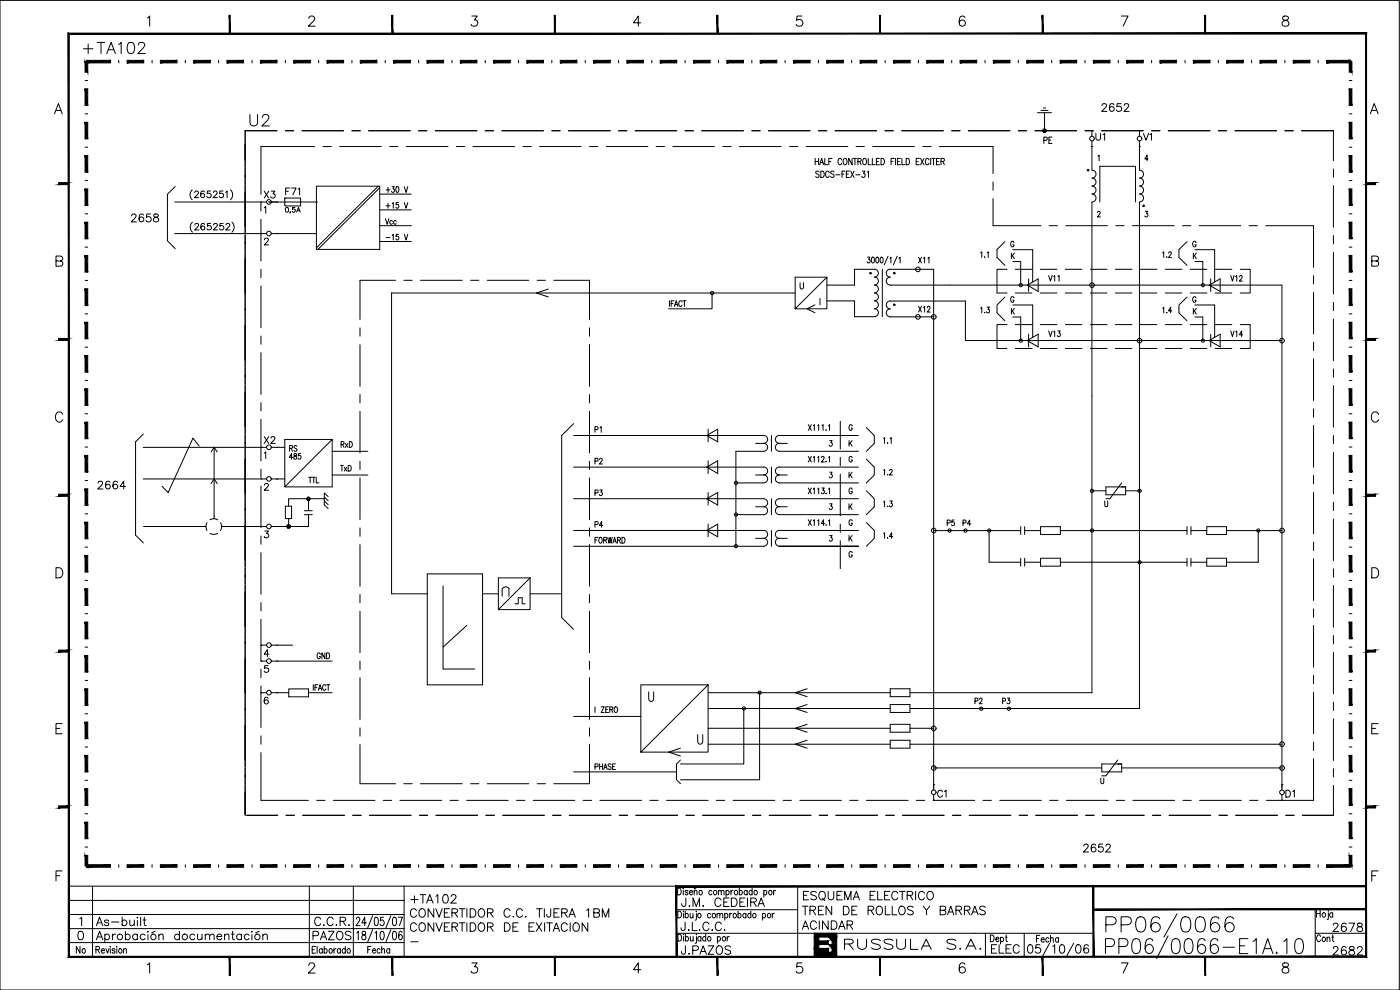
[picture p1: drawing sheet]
<svg xmlns="http://www.w3.org/2000/svg" width="420mm" height="297mm" viewBox="0 0 420 297" stroke-linecap="round" stroke-linejoin="round" font-family="sans-serif">
<defs><g id="words">
<text font-size="11" x="330.6" y="282.2">PP06/0066</text>
<text font-size="7.1" x="73.7" y="39.2">U2</text>
<g font-size="6.6">
<text x="23.6" y="17.3">+TA102</text>
<text x="252.2" y="286.1">RUSSULA S.A.</text>
</g>
<g font-size="6.2">
<text x="122.1" y="272.3">+TA102</text>
<text x="239.5" y="275.9">TREN DE ROLLOS Y BARRAS</text>
<text x="239.9" y="271.6">ESQUEMA ELECTRICO</text>
<text x="122.1" y="280.8">CONVERTIDOR DE EXITACION</text>
<text x="122.1" y="276.6">CONVERTIDOR C.C. TIJERA 1BM</text>
</g>
<g font-size="5.7">
<text x="38.1" y="67.7">2658</text>
<text x="323.8" y="256.8">2652</text>
<text x="203.2" y="273">J.M. CEDEIRA</text>
<text x="27.5" y="279">As-built</text>
<text x="93.1" y="279">C.C.R.</text>
<text x="239.5" y="280.1">ACINDAR</text>
<text x="398.6" y="280.8">2678</text>
<text x="92.8" y="283.3">PAZOS</text>
<text x="203.2" y="287.5">J.PAZOS</text>
<text x="296.3" y="287.2">ELEC</text>
<text x="398.6" y="287.9">2682</text>
</g>
<g font-size="5.3">
<text x="329.5" y="34.6">2652</text>
<text x="327.7" y="43.4">U1</text>
<text x="341.8" y="43.4">V1</text>
<text x="84.7" y="59.6">F71</text>
<text x="78" y="60.7">X3</text>
<text x="78" y="134.4">X2</text>
<text x="28.2" y="147.8">2664</text>
<text x="21.5" y="287.2">No</text>
</g>
<g font-size="4.9">
<text x="312.2" y="44.1">PE</text>
<text x="114.3" y="68.4">Vcc</text>
<text x="274.5" y="80.1">X11</text>
<text x="368.3" y="85.7">V12</text>
<text x="274.5" y="94.9">X12</text>
<text x="313.6" y="102.3">V13</text>
<text x="368.3" y="102.3">V14</text>
<text x="177.4" y="130.9">P1</text>
<text x="85.7" y="136.5">RS</text>
<text x="101.2" y="135.5">RxD</text>
<text x="100.9" y="142.5">TxD</text>
<text x="177.4" y="140.4">P2</text>
<text x="91.4" y="146">TTL</text>
<text x="177.4" y="149.9">P3</text>
<text x="177.4" y="159.5">P4</text>
<text x="282.9" y="159.1">P5</text>
<text x="287.9" y="159.1">P4</text>
<text x="93.8" y="199">GND</text>
<text x="291.4" y="212.4">P2</text>
<text x="299.5" y="212.4">P3</text>
<text x="280.1" y="240.2">C1</text>
<text x="384.5" y="240.2">D1</text>
<text x="394.1" y="283.6">Cont</text>
</g>
<g font-size="4.4">
<text x="263.9" y="143.6">1.2</text>
<text x="263.9" y="153.1">1.3</text>
<text x="263.9" y="162.6">1.4</text>
</g>
<text font-size="2.6" x="122.1" y="283.6">-</text>
</g></defs>
<!-- layer: 2 -->
<g fill="#000" stroke="#000" stroke-width=".3">
<path d="M248.6 283.4h1.1v1.2zM248.6 281.2h1.1v1.1z"/>
<path d="M48.1 18.1v.8l5-.8zM48.1 18.9l5-.8v.8z"/>
<path d="M58.1 18.1v.8l5-.8zM58.1 18.9l5-.8v.8z"/>
<path d="M68.1 18.1v.8l5-.8zM68.1 18.9l5-.8v.8z"/>
<path d="M78.1 18.1v.8l5-.8zM78.1 18.9l5-.8v.8z"/>
<path d="M88.1 18.1v.8l5-.8zM88.1 18.9l5-.8v.8z"/>
<path d="M98.1 18.1v.8l5-.8zM98.1 18.9l5-.8v.8z"/>
<path d="M108.1 18.1v.8l5-.8zM108.1 18.9l5-.8v.8z"/>
<path d="M118.1 18.1v.8l5-.8zM118.1 18.9l5-.8v.8z"/>
<path d="M128.1 18.1v.8l5-.8zM128.1 18.9l5-.8v.8z"/>
<path d="M138.1 18.1v.8l5-.8zM138.1 18.9l5-.8v.8z"/>
<path d="M148.1 18.1v.8l5-.8zM148.1 18.9l5-.8v.8z"/>
<path d="M158.1 18.1v.8l5-.8zM158.1 18.9l5-.8v.8z"/>
<path d="M168.1 18.1v.8l5-.8zM168.1 18.9l5-.8v.8z"/>
<path d="M178.1 18.1v.8l5-.8zM178.1 18.9l5-.8v.8z"/>
<path d="M188.1 18.1v.8l5-.8zM188.1 18.9l5-.8v.8z"/>
<path d="M198.1 18.1v.8l5-.8zM198.1 18.9l5-.8v.8z"/>
<path d="M208.1 18.1v.8l5-.8zM208.1 18.9l5-.8v.8z"/>
<path d="M218.1 18.1v.8l5-.8zM218.1 18.9l5-.8v.8z"/>
<path d="M228.1 18.1v.8l5-.8zM228.1 18.9l5-.8v.8z"/>
<path d="M238.1 18.1v.8l5-.8zM238.1 18.9l5-.8v.8z"/>
<path d="M248.1 18.1v.8l5-.8zM248.1 18.9l5-.8v.8z"/>
<path d="M258.1 18.1v.8l5-.8zM258.1 18.9l5-.8v.8z"/>
<path d="M268.1 18.1v.8l5-.8zM268.1 18.9l5-.8v.8z"/>
<path d="M278.1 18.1v.8l5-.8zM278.1 18.9l5-.8v.8z"/>
<path d="M288.1 18.1v.8l5-.8zM288.1 18.9l5-.8v.8z"/>
<path d="M298.1 18.1v.8l5-.8zM298.1 18.9l5-.8v.8z"/>
<path d="M308.1 18.1v.8l5-.8zM308.1 18.9l5-.8v.8z"/>
<path d="M318.1 18.1v.8l5-.8zM318.1 18.9l5-.8v.8z"/>
<path d="M328.1 18.1v.8l5-.8zM328.1 18.9l5-.8v.8z"/>
<path d="M338.1 18.1v.8l5-.8zM338.1 18.9l5-.8v.8z"/>
<path d="M348.1 18.1v.8l5-.8zM348.1 18.9l5-.8v.8z"/>
<path d="M358.1 18.1v.8l5-.8zM358.1 18.9l5-.8v.8z"/>
<path d="M368.1 18.1v.8l5-.8zM368.1 18.9l5-.8v.8z"/>
<path d="M378.1 18.1v.8l5-.8zM378.1 18.9l5-.8v.8z"/>
<path d="M388.1 18.1v.8l5-.8zM388.1 18.9l5-.8v.8z"/>
<path d="M398.1 18.1v.8l7.2-.8zM398.1 18.9l7.2-.8v.8z"/>
<path d="M404.9 18.5l.8 3.2v-3.2zM404.9 18.5l.8 3.2h-.8z"/>
<path d="M25.5 26.7v5h.8zM25.5 26.7h.8v5z"/>
<path d="M25.5 18.5v3.2h.8zM25.5 18.5h.8v3.2z"/>
<path d="M404.9 26.7l.8 5v-5zM404.9 26.7l.8 5h-.8z"/>
<path d="M404.9 36.7l.8 5v-5zM404.9 36.7l.8 5h-.8z"/>
<path d="M25.5 46.7v5h.8zM25.5 46.7h.8v5z"/>
<path d="M25.5 36.7v5h.8zM25.5 36.7h.8v5z"/>
<path d="M404.9 46.7l.8 5v-5zM404.9 46.7l.8 5h-.8z"/>
<path d="M404.9 56.7l.8 5v-5zM404.9 56.7l.8 5h-.8z"/>
<path d="M25.5 66.7v5h.8zM25.5 66.7h.8v5z"/>
<path d="M25.5 56.7v5h.8zM25.5 56.7h.8v5z"/>
<path d="M404.9 66.7l.8 5v-5zM404.9 66.7l.8 5h-.8z"/>
<path d="M404.9 76.7l.8 4.9v-4.9zM404.9 76.7l.8 4.9h-.8z"/>
<path d="M25.5 86.6v5.1h.8zM25.5 86.6h.8v5.1z"/>
<path d="M25.5 76.7v4.9h.8zM25.5 76.7h.8v4.9z"/>
<path d="M404.9 86.6l.8 5.1v-5.1zM404.9 86.6l.8 5.1h-.8z"/>
<path d="M404.9 96.7l.8 5v-5zM404.9 96.7l.8 5h-.8z"/>
<path d="M25.5 106.7v5h.8zM25.5 106.7h.8v5z"/>
<path d="M25.5 96.7v5h.8zM25.5 96.7h.8v5z"/>
<path d="M404.9 106.7l.8 5v-5zM404.9 106.7l.8 5h-.8z"/>
<path d="M404.9 116.7l.8 5v-5zM404.9 116.7l.8 5h-.8z"/>
<path d="M25.5 126.6v5h.8zM25.5 126.6h.8v5z"/>
<path d="M25.5 116.7v5h.8zM25.5 116.7h.8v5z"/>
<path d="M404.9 126.6l.8 5v-5zM404.9 126.6l.8 5h-.8z"/>
<path d="M404.9 136.6l.8 5.1v-5.1zM404.9 136.6l.8 5.1h-.8z"/>
<path d="M25.5 146.7v5h.8zM25.5 146.7h.8v5z"/>
<path d="M25.5 136.6v5.1h.8zM25.5 136.6h.8v5.1z"/>
<path d="M404.9 146.7l.8 5v-5zM404.9 146.7l.8 5h-.8z"/>
<path d="M404.9 156.7l.8 5v-5zM404.9 156.7l.8 5h-.8z"/>
<path d="M25.5 166.7v4.9h.8zM25.5 166.7h.8v4.9z"/>
<path d="M25.5 156.7v5h.8zM25.5 156.7h.8v5z"/>
<path d="M404.9 166.7l.8 4.9v-4.9zM404.9 166.7l.8 4.9h-.8z"/>
<path d="M404.9 176.6l.8 5v-5zM404.9 176.6l.8 5h-.8z"/>
<path d="M25.5 186.6v5.1h.8zM25.5 186.6h.8v5.1z"/>
<path d="M25.5 176.6v5h.8zM25.5 176.6h.8v5z"/>
<path d="M404.9 186.6l.8 5.1v-5.1zM404.9 186.6l.8 5.1h-.8z"/>
<path d="M404.9 196.7l.8 5v-5zM404.9 196.7l.8 5h-.8z"/>
<path d="M25.5 206.7v5h.8zM25.5 206.7h.8v5z"/>
<path d="M25.5 196.7v5h.8zM25.5 196.7h.8v5z"/>
<path d="M404.9 206.7l.8 5v-5zM404.9 206.7l.8 5h-.8z"/>
<path d="M404.9 216.6l.8 5v-5zM404.9 216.6l.8 5h-.8z"/>
<path d="M25.5 226.6v5h.8zM25.5 226.6h.8v5z"/>
<path d="M25.5 216.6v5h.8zM25.5 216.6h.8v5z"/>
<path d="M404.9 226.6l.8 5v-5zM404.9 226.6l.8 5h-.8z"/>
<path d="M404.9 236.6l.8 5.1v-5.1zM404.9 236.6l.8 5.1h-.8z"/>
<path d="M25.5 256.7v3.1h.8zM25.5 256.7h.8v3.1z"/>
<path d="M25.5 246.7v5h.8zM25.5 246.7h.8v5z"/>
<path d="M25.5 236.6v5.1h.8zM25.5 236.6h.8v5.1z"/>
<path d="M404.9 246.7l.8 5v-5zM404.9 246.7l.8 5h-.8z"/>
<path d="M404.9 256.7l.8 3.1v-3.1zM404.9 256.7l.8 3.1h-.8z"/>
<path d="M26 260.2h7.1v-.8zM26 259.4h7.1l-7.1 .8z"/>
<path d="M38.1 260.2h5v-.8zM38.1 259.4h5l-5 .8z"/>
<path d="M48.1 260.2h5v-.8zM48.1 259.4h5l-5 .8z"/>
<path d="M58.1 260.2h5v-.8zM58.1 259.4h5l-5 .8z"/>
<path d="M68.1 260.2h5v-.8zM68.1 259.4h5l-5 .8z"/>
<path d="M78.1 260.2h5v-.8zM78.1 259.4h5l-5 .8z"/>
<path d="M88.1 260.2h5v-.8zM88.1 259.4h5l-5 .8z"/>
<path d="M98.1 260.2h5v-.8zM98.1 259.4h5l-5 .8z"/>
<path d="M108.1 260.2h5v-.8zM108.1 259.4h5l-5 .8z"/>
<path d="M118.1 260.2h5v-.8zM118.1 259.4h5l-5 .8z"/>
<path d="M128.1 260.2h5v-.8zM128.1 259.4h5l-5 .8z"/>
<path d="M138.1 260.2h5v-.8zM138.1 259.4h5l-5 .8z"/>
<path d="M148.1 260.2h5v-.8zM148.1 259.4h5l-5 .8z"/>
<path d="M158.1 260.2h5v-.8zM158.1 259.4h5l-5 .8z"/>
<path d="M168.1 260.2h5v-.8zM168.1 259.4h5l-5 .8z"/>
<path d="M178.1 260.2h5v-.8zM178.1 259.4h5l-5 .8z"/>
<path d="M188.1 260.2h5v-.8zM188.1 259.4h5l-5 .8z"/>
<path d="M198.1 260.2h5v-.8zM198.1 259.4h5l-5 .8z"/>
<path d="M208.1 260.2h5v-.8zM208.1 259.4h5l-5 .8z"/>
<path d="M218.1 260.2h5v-.8zM218.1 259.4h5l-5 .8z"/>
<path d="M228.1 260.2h5v-.8zM228.1 259.4h5l-5 .8z"/>
<path d="M238.1 260.2h5v-.8zM238.1 259.4h5l-5 .8z"/>
<path d="M248.1 260.2h5v-.8zM248.1 259.4h5l-5 .8z"/>
<path d="M258.1 260.2h5v-.8zM258.1 259.4h5l-5 .8z"/>
<path d="M268.1 260.2h5v-.8zM268.1 259.4h5l-5 .8z"/>
<path d="M278.1 260.2h5v-.8zM278.1 259.4h5l-5 .8z"/>
<path d="M288.1 260.2h5v-.8zM288.1 259.4h5l-5 .8z"/>
<path d="M298.1 260.2h5v-.8zM298.1 259.4h5l-5 .8z"/>
<path d="M308.1 260.2h5v-.8zM308.1 259.4h5l-5 .8z"/>
<path d="M318.1 260.2h5v-.8zM318.1 259.4h5l-5 .8z"/>
<path d="M328.1 260.2h5v-.8zM328.1 259.4h5l-5 .8z"/>
<path d="M338.1 260.2h5v-.8zM338.1 259.4h5l-5 .8z"/>
<path d="M348.1 260.2h5v-.8zM348.1 259.4h5l-5 .8z"/>
<path d="M358.1 260.2h5v-.8zM358.1 259.4h5l-5 .8z"/>
<path d="M368.1 260.2h5v-.8zM368.1 259.4h5l-5 .8z"/>
<path d="M378.1 260.2h5v-.8zM378.1 259.4h5l-5 .8z"/>
<path d="M388.1 260.2h5v-.8zM388.1 259.4h5l-5 .8z"/>
<path d="M398.1 260.2h7.2v-.8zM398.1 259.4h7.2l-7.2 .8z"/>
<path d="M245.7 281.2l-1.4 3.4h1.4zM244.3 281.2h1.4l-1.4 3.4z"/>
<path d="M245.7 282.3v1.1l2.9-1.1zM245.7 283.4l2.9-1.1v1.1z"/>
<path d="M244.3 286.8l4.3-2.2v2.2zM244.3 284.6v2.2l4.3-2.2z"/>
<path d="M249.7 281.2v4.5l1.4-4.5zM251.1 281.2v4.5h-1.4z"/>
<path d="M248.6 285.7l2.5 1.1v-1.1zM248.6 285.7l2.5 1.1h-2.5z"/>
</g>
<g fill="none" stroke="#000" stroke-width=".3">
<path d="M55.6 18.1v.8M65.6 18.1v.8M75.6 18.1v.8M85.6 18.1v.8M95.6 18.1v.8M105.6 18.1v.8M115.6 18.1v.8M125.6 18.1v.8M135.6 18.1v.8M145.6 18.1v.8M155.6 18.1v.8M165.6 18.1v.8"/>
<path d="M175.6 18.1v.8M185.6 18.1v.8M195.6 18.1v.8M205.6 18.1v.8M215.6 18.1v.8M225.6 18.1v.8M235.6 18.1v.8M245.6 18.1v.8M255.6 18.1v.8M265.6 18.1v.8M275.6 18.1v.8M285.6 18.1v.8"/>
<path d="M295.6 18.1v.8M305.6 18.1v.8M315.6 18.1v.8M325.6 18.1v.8M335.6 18.1v.8M345.6 18.1v.8M355.6 18.1v.8M365.6 18.1v.8M375.6 18.1v.8M385.6 18.1v.8M395.6 18.1v.8M405.3 18.1v.8"/>
<path d="M25.5 24.2h.8M25.5 34.1h.8M404.9 24.2h.8M404.9 34.1h.8M25.5 44.2h.8M25.5 54.2h.8M52.6 56l-2.4 2.3v13.9l2.4 2.4M57.7 57a1.95 1.95 0 0 0 0 2.9M58.4 57.8l.4-.5h.4l.4 .6-1.3 1.4h1.3M61.3 57.6v-.2a.64 .64 0 0 0-1 .3v1.3a.62 .62 0 0 0 1 .1 .62 .62 0 0 0-.2-1 .62 .62 0 0 0-.9 .5M63.2 57.3h-.9l-.1 .9a.69 .69 0 0 1 1 0 .69 .69 0 0 1-.1 1 .69 .69 0 0 1-1-.3M64.1 57.8l.1-.4 .6-.1 .4 .6-1.3 1.4h1.3"/>
<path d="M66.9 57.3h-.9l-.1 .9a.68 .68 0 0 1 1-.1 .68 .68 0 0 1-.1 1.1 .68 .68 0 0 1-1-.3M67.7 57.7l.5-.4v2M69.2 57a2.03 2.03 0 0 1 0 2.9M85.5 59.4h4.7v2.4h-4.7zM95 55.9h19v18.9h-19zM113.5 55.9l-18.5 18.5M114 56.3l-18.6 18.5M114 58.2h9.4M404.9 44.2h.8M404.9 54.2h.8M25.5 64.2h.8M25.5 74.2h.8"/>
<path d="M52.4 70.1h27.6M52.5 60.6h25.8M57.7 66.7a2.08 2.08 0 0 0 0 3M58.5 67.5l.4-.5 .5 .1 .2 .3-.2 .7-1 .9h1.3M61.4 67.3l-.1-.2a.64 .64 0 0 0-.9 .3v1.3a.6 .6 0 0 0 .9 .1 .6 .6 0 0 0-.2-.9 .6 .6 0 0 0-.8 .5M63.2 67h-.9l-.1 .9a.69 .69 0 0 1 1.1-.1 .69 .69 0 0 1-.1 1.1 .69 .69 0 0 1-1.1-.3M64.1 67.5l.4-.5 .5 .1 .2 .3-.3 .7-.9 .9h1.3M67 67h-1v.9a.69 .69 0 0 1 1-.1 .69 .69 0 0 1-.1 1.1 .69 .69 0 0 1-1-.3M67.8 67.5l.4-.5 .5 .1 .3 .3-.1 .4-1.2 1.2h1.3M69.6 66.7a1.99 1.99 0 0 1 0 3M80.7 60.6h14.3M81.4 70.1h13.6"/>
<path d="M114 72.5h9.4M114 67.7h9.4M114 63h9.4M404.9 64.2h.8M404.9 74.2h.8M25.5 84.1h.8M25.5 94.2h.8M404.9 84.1h.8M404.9 94.2h.8M25.5 104.2h.8M25.5 114.2h.8M404.9 104.2h.8"/>
<path d="M404.9 114.2h.8M25.5 124.1h.8M25.5 134.1h.8M43 134.2h35.3M43 130.2l-2.3 2.4v28l2.3 2.3M59.8 133.8l-1.9-2.3-7.4 16.3-1.9-1.9M63.3 135.6l1-1.4 .9 1.4M64.3 134.2v21.4M404.9 124.1h.8M404.9 134.1h.8M25.5 144.2h.8M25.5 154.2h.8"/>
<path d="M43 143.7h37M43.1 158h18.7M63.3 145.1l1-1.4 .9 1.4M66.5 158h13.5M81.4 158h1.7M81.4 143.7h1.7M404.9 144.2h.8M404.9 154.2h.8M25.5 164.2h.8M25.5 174.1h.8M404.9 164.2h.8M404.9 174.1h.8"/>
<path d="M25.5 184.1h.8M25.5 194.2h.8M78.3 193.6h1.7M78.3 198.4h1.7M81.4 193.6h1.7M81.4 198.4h1.7M404.9 184.1h.8M404.9 194.2h.8M25.5 204.2h.8M25.5 214.2h.8M78.3 207.8h1.7M81.4 207.8h1.7"/>
<path d="M404.9 204.2h.8M404.9 214.2h.8M25.5 224.1h.8M25.5 234.1h.8M404.9 224.1h.8M404.9 234.1h.8M25.5 244.2h.8M25.5 254.2h.8M26 259.4v.8M35.6 259.4v.8M45.6 259.4v.8M55.6 259.4v.8"/>
<path d="M65.6 259.4v.8M75.6 259.4v.8M85.6 259.4v.8M95.6 259.4v.8M105.6 259.4v.8M115.6 259.4v.8M125.6 259.4v.8M135.6 259.4v.8M145.6 259.4v.8M155.6 259.4v.8M165.6 259.4v.8M175.6 259.4v.8"/>
<path d="M185.6 259.4v.8M195.6 259.4v.8M205.6 259.4v.8M215.6 259.4v.8M225.6 259.4v.8M235.6 259.4v.8M245.6 259.4v.8M255.6 259.4v.8M265.6 259.4v.8M275.6 259.4v.8M285.6 259.4v.8M295.6 259.4v.8"/>
<path d="M305.6 259.4v.8M315.6 259.4v.8M325.6 259.4v.8M335.6 259.4v.8M345.6 259.4v.8M355.6 259.4v.8M365.6 259.4v.8M375.6 259.4v.8M385.6 259.4v.8M395.6 259.4v.8M404.9 244.2h.8M404.9 254.2h.8"/>
<path d="M404.9 259.8h.8M245.7 281.2v1.1M245.7 283.4v1.2"/>
<circle cx="80.7" cy="70.1" r=".7"/>
<circle cx="80.7" cy="143.7" r=".7"/>
<circle cx="80.7" cy="158" r=".7"/>
<circle cx="80.7" cy="198.3" r=".7"/>
<circle cx="80.7" cy="193.6" r=".7"/>
<circle cx="80.7" cy="207.8" r=".7"/>
</g>
<!-- layer: 25PK -->
<g fill="none" stroke="#000" stroke-width=".3">
<path d="M73.6 39.2v11M85.6 39.2h2.5M90.6 39.2h12.5M105.6 39.2h2.5M110.6 39.2h12.5M125.6 39.2h2.5M130.6 39.2h12.5M145.6 39.2h2.5M150.6 39.2h12.5M165.6 39.2h2.5M170.6 39.2h12.5M185.6 39.2h2.5"/>
<path d="M190.6 39.2h12.5M205.6 39.2h2.5M210.6 39.2h12.5M225.6 39.2h2.5M230.6 39.2h12.5M245.6 39.2h2.5M250.6 39.2h12.5M265.6 39.2h2.5M270.6 39.2h12.5M285.6 39.2h2.5M290.6 39.2h12.5M305.6 39.2h2.5"/>
<path d="M310.6 39.2h12.5M325.6 39.2h2.5M330.6 39.2h12.5M350.6 39.2h12.5M365.6 39.2h2.5M370.6 39.2h12.5M385.6 39.2h2.5M390.6 39.2h9.6v9M73.6 50.4v4.8M73.6 55.4v14.8M94.4 44h-16.1v14.3M96.9 44h2.5"/>
<path d="M101.9 44h12.5M116.9 44h2.5M121.9 44h12.6M136.9 44h2.5M141.9 44h12.5M156.9 44h2.5M161.9 44h12.5M176.9 44h2.5M181.9 44h12.5M196.9 44h2.5M201.9 44h12.5M216.9 44h2.5"/>
<path d="M221.9 44h12.5M236.9 44h2.5M241.9 44h12.5M256.9 44h2.5M261.9 44h12.5M276.9 44h2.5M281.9 44h16.1v8.1M298 59.6v8.1h14.4M298 54.6v2.5M400.2 50.7v2.5M400.2 55.7v12.5M73.6 70.5v4.7"/>
<path d="M73.6 75.5v14.7M78.3 60.8v2.5M78.3 65.8v12.5M314.9 67.7h2.5M319.9 67.7h12.5M334.9 67.7h2.5M339.9 67.7h12.5M354.9 67.7h2.5M359.9 67.7h12.5M374.9 67.7h2.5M379.9 67.7h14.3v12.5M400.2 70.7v2.5"/>
<path d="M400.2 75.7v12.5M73.6 90.5v4.7M73.6 95.4v14.8M78.3 80.8v2.5M78.3 85.8v12.5M108 98.4v2.5M118.7 84.1h-10.7v11.8M121.2 84.1h2.5M126.2 84.1h12.5M141.2 84.1h2.5M146.2 84.1h12.5M161.2 84.1h2.5"/>
<path d="M166.2 84.1h10.7v11.8M176.9 98.4v2.5M394.2 82.7v2.5M394.2 87.7v12.5M400.2 90.7v2.5M400.2 95.7v12.5M73.6 110.4v4.8M73.6 115.5v14.7M78.3 100.8v2.5M78.3 105.8v12.5M108 103.4v12.5M108 118.4v2.5"/>
<path d="M176.9 103.4v12.5M176.9 118.4v2.5M394.2 102.7v2.5M394.2 107.7v12.5M400.2 110.7v2.5M400.2 115.7v12.5M73.6 130.5v4.7M73.6 135.5v14.7M78.3 120.8v2.5M78.3 125.8v12.5M108 123.4v12.5M108 138.4v2.5"/>
<path d="M176.9 123.4v12.5M252.2 126.4v8.3M252.2 137.2v2.5M394.2 122.7v2.5M394.2 127.7v12.5M400.2 130.7v2.5M400.2 135.7v12.5M73.6 150.4v4.8M73.6 155.4v14.8M78.3 140.8v2.5M78.3 145.8v12.5M108 143.4v12.5"/>
<path d="M108 158.4v2.5M176.9 143.4v12.5M252.2 142.2v12.6M252.2 157.3v2.5M394.2 142.7v2.5M394.2 147.7v12.5M400.2 150.7v2.5M400.2 155.7v12.5M73.6 170.5v4.7M73.6 175.5v14.7M78.3 160.8v2.5M78.3 165.8v12.5"/>
<path d="M108 163.4v12.5M108 178.4v2.5M176.9 163.4v12.5M176.9 178.4v2.5M252.2 162.2v8.4M394.2 162.7v2.5M394.2 167.7v12.5M400.2 170.7v2.5M400.2 175.7v12.5M73.6 190.4v4.8M73.6 195.4v14.8M78.3 180.8v2.5"/>
<path d="M78.3 185.8v12.5M108 183.4v12.5M108 198.4v2.5M176.9 183.4v12.5M176.9 198.4v2.5M394.2 182.7v2.5M394.2 187.7v12.5M400.2 190.7v2.5M400.2 195.7v12.5M73.6 210.4v4.8M73.6 215.4v14.8M78.3 200.8v2.5"/>
<path d="M78.3 205.8v12.5M108 203.4v12.5M108 218.4v2.5M176.9 203.4v12.5M176.9 218.4v2.5M394.2 202.7v2.5M394.2 207.7v12.5M400.2 210.7v2.5M400.2 215.7v12.5M73.6 230.4v4.8M73.6 235.4v9.2M78.3 225.8v14.3h14.2"/>
<path d="M78.3 220.8v2.5M108 223.4v11.7h10.7M121.2 235.1h2.5M126.2 235.1h12.5M141.2 235.1h2.5M146.2 235.1h12.5M161.2 235.1h2.5M176.9 223.4v11.7h-10.7M394.2 227.7v12.4h-14.2M394.2 222.7v2.5M400.2 235.7v8.9h-9.3M400.2 230.7v2.5"/>
<path d="M74 244.6h9.4M85.9 244.6h2.4M90.8 244.6h12.6M95 240.1h2.5M100 240.1h12.5M105.9 244.6h2.5M110.9 244.6h12.5M115 240.1h2.5M120 240.1h12.5M125.9 244.6h2.5M130.9 244.6h12.4M135 240.1h2.5"/>
<path d="M140 240.1h12.5M145.8 244.6h2.6M150.9 244.6h12.5M155 240.1h2.5M160 240.1h12.5M165.9 244.6h2.5M170.9 244.6h12.4M175 240.1h2.5M180 240.1h12.5M185.8 244.6h2.5M190.8 244.6h12.6M195 240.1h2.5"/>
<path d="M200 240.1h12.5M205.9 244.6h2.5M210.9 244.6h12.5M215 240.1h2.5M220 240.1h12.5M225.8 244.6h2.5M230.8 244.6h12.6M235 240.1h2.5M240 240.1h12.5M245.9 244.6h2.5M250.9 244.6h12.5M255 240.1h2.5"/>
<path d="M260 240.1h12.5M265.9 244.6h2.5M270.8 244.6h12.5M275 240.1h2.5M280 240.1h12.5M285.8 244.6h2.6M290.9 244.6h12.5M295 240.1h2.5M300 240.1h12.5M305.9 244.6h2.5M310.9 244.6h12.4M315 240.1h2.5"/>
<path d="M320 240.1h12.5M325.8 244.6h2.5M330.8 244.6h12.6M335 240.1h2.5M340 240.1h12.5M345.9 244.6h2.5M350.9 244.6h12.4M355 240.1h2.5M360 240.1h12.5M365.8 244.6h2.5M370.8 244.6h12.6M375 240.1h2.5"/>
<path d="M385.9 244.6h2.5"/>
</g>
<!-- layer: 1 -->
<g fill="none" stroke="#000" stroke-width=".3">
<path d="M44.2 5.4l.7-.6v3.1M92.7 5.5l.6-.7 .8 .2a.66 .66 0 0 1 .2 1l-1.8 1.9h2.1M141.6 4.8h1.6l-.8 1.2a.97 .97 0 0 1 1 1.1 .97 .97 0 0 1-1.3 .8l-.5-.2-.2-.4M192.3 6.8h-2.2l1.5-2v3.1M240.7 4.8h-1.5l-.1 1.3a1.09 1.09 0 0 1 1.6 0 1.09 1.09 0 0 1-.2 1.6 1.09 1.09 0 0 1-1.6-.4M289.6 5.3a.86 .86 0 0 0-1.3-.3 2.39 2.39 0 0 0 0 2.7 .94 .94 0 0 0 1.4-.4 .94 .94 0 0 0-.7-1.3 .94 .94 0 0 0-1.1 .8M336.5 4.8h2l-1.4 3.1M385.1 5a.64 .64 0 0 0 .3 1 1.11 1.11 0 0 1 1.1 .3 1.11 1.11 0 0 1 .2 1.3 1.09 1.09 0 0 1-1.2 .3 1.09 1.09 0 0 1-.7-1.1 2.03 2.03 0 0 1 1.7-1l.2-.5a1.11 1.11 0 0 0-1.6-.3zM16.3 34.1l1.2-3 1.2 3M16.8 33.1h1.4M411.3 34.1l1.1-3 1.2 3M411.7 33.1h1.4"/>
<path d="M16.8 78.3h1.3a.8 .8 0 0 0 .7-.9l-.7-.6h-1.3v3.1h1.3a.79 .79 0 0 0 .7-.6 .79 .79 0 0 0-.3-.9l-.4-.1M411.7 78.3l1.7-.2 .3-.4-.1-.6-.6-.3h-1.3v3.1l1.7-.2a.79 .79 0 0 0 .3-.8 .79 .79 0 0 0-.7-.6M18.8 124.3a1.14 1.14 0 0 0-1.2-.7 1.14 1.14 0 0 0-1 1.1 1.34 1.34 0 0 0 .3 1.5 1.34 1.34 0 0 0 1.5 .3l.4-.6M413.7 124.3a1.11 1.11 0 0 0-1.2-.7 1.11 1.11 0 0 0-.9 1.1 1.34 1.34 0 0 0 .3 1.5 1.34 1.34 0 0 0 1.4 .3l.4-.6M16.8 170.3h1a1.63 1.63 0 0 1 1.1 1.6 1.63 1.63 0 0 1-1.1 1.5h-1zM411.7 170.3h1a1.63 1.63 0 0 1 1.1 1.6 1.63 1.63 0 0 1-1.1 1.5h-1zM16.8 218.6h1.1M18.7 217.1h-1.9v3.1h1.9M411.7 218.6h1.2M413.6 217.1h-1.9v3.1h1.9M16.8 262.7h1.1M18.7 261.3h-1.9v3.1"/>
<path d="M20.7 270.2h100.6M20.7 274.4h100.6M20.7 278.6h100.6M20.8 265.9h182.2M27.8 265.9v21.1M92.8 265.9v21.1M106 265.9v21.1M121.3 265.9v21.1M203 273h36.4M203.4 273.4a1.1 1.1 0 0 1 1.1 .6 1.1 1.1 0 0 1-.3 1.3l-.8 .1zM205.1 274.1v1.3M205.7 274.3l.1-.2a.61 .61 0 0 1 .8 .6 .61 .61 0 0 1-.8 .6l-.1-.2"/>
<path d="M205.7 273.4v2M207.1 274.1l.1 1.2 .4 .1 .4-.4M208 274.1v1.3M209 274.1v1.6l-.4 .4M213.3 274.3l-.2-.2a.61 .61 0 0 0-.8 .6 .61 .61 0 0 0 .8 .6l.2-.2M215.2 274.4l.4-.3h.4v1.3M215.2 274.1v1.3M216 274.4l.5-.3h.3l.1 1.3M217.5 274.3l.2-.2a.61 .61 0 0 1 .7 .6 .61 .61 0 0 1-.7 .6l-.2-.2M217.5 274.1v2M219 274.1v1.3M221.5 274.3l.1-.2a.61 .61 0 0 1 .8 .6 .61 .61 0 0 1-.8 .6l-.1-.2"/>
<path d="M221.5 273.4v2M223.9 274.3l-.2-.2a.62 .62 0 0 0-.8 .6 .62 .62 0 0 0 .8 .6l.2-.2M223.9 274.1v1.3M225.3 274.3l-.1-.2a.61 .61 0 0 0-.8 .6 .61 .61 0 0 0 .8 .6l.1-.2M225.3 273.4v2M228.8 274.3l.2-.2a.61 .61 0 0 1 .7 .6 .61 .61 0 0 1-.7 .6l-.2-.2M228.8 274.1v2M231.8 274.1v1.3M232.8 267.2h-.4l-.2 .5M239.4 265.9v21.1M394.7 272.8v14.2M395.1 273.2v2"/>
<path d="M395.1 274.1h1.1M396.2 273.2v2M398.7 273.2v.2zM398.7 273.8l-.1 2-.3 .1M400 274.1l-.2-.1a.61 .61 0 0 0-.8 .5 .61 .61 0 0 0 .8 .6l.2-.2M400 273.8v1.4M411.7 262.7h1.2M413.6 261.3h-1.9v3.1M20.7 282.8h100.6M28.8 284.9l.9-.1 .2-.2-.2-.6h-.9v2M29.3 284.9l.6 1.1M30.4 285.2h.9l-.1-.5a.62 .62 0 0 0-.8 .6 .62 .62 0 0 0 .8 .6l.1-.2"/>
<path d="M31.8 284.6l.5 1.4 .4-1.4M33.1 284v.2zM33.1 284.6v1.4M34.5 284.9l-.3-.3-.5 .3 .8 .5v.5l-.5 .1-.3-.3M35.1 284v.2zM35.1 284.6v1.4M37.1 285l.4-.4 .3 .1 .1 1.3M37.1 284.6v1.4M44.2 289.5l.7-.6v3.1M92.7 289.6l.6-.7 .8 .1a.67 .67 0 0 1 .2 1.1l-1.8 1.9h2.1M94.7 284h-1v2h1M95.2 284v2"/>
<path d="M96.7 284.9l-.1-.2a.61 .61 0 0 0-.8 .6 .61 .61 0 0 0 .8 .6l.1-.2M96.7 284.6v1.4M97.3 284.9l.1-.2a.61 .61 0 0 1 .8 .6 .61 .61 0 0 1-.8 .6l-.1-.2M97.3 284v2M100.2 284.6v1.4M102.2 284.9l-.2-.2a.61 .61 0 0 0-.8 .6 .61 .61 0 0 0 .8 .6l.2-.2M102.2 284.6v1.4M103.6 284.9l-.1-.2a.61 .61 0 0 0-.8 .6 .61 .61 0 0 0 .8 .6l.1-.2M103.6 284v2M110.4 284.9h.6M111.4 284h-1v2M111.8 285.2h.9l-.2-.5a.61 .61 0 0 0-.7 .6 .61 .61 0 0 0 .7 .6l.2-.2"/>
<path d="M114.1 284.9l-.2-.2a.61 .61 0 0 0-.7 .6 .61 .61 0 0 0 .7 .6l.2-.2M114.6 285l.3-.4 .4 .1 .1 1.3M114.6 284v2M117 284.9l-.2-.2a.61 .61 0 0 0-.8 .6 .61 .61 0 0 0 .8 .6l.2-.2M117 284.6v1.4M141.6 288.9h1.6l-.8 1.2a.99 .99 0 0 1 1 1.1 .99 .99 0 0 1-1.3 .8l-.5-.2-.2-.4M192.3 290.9h-2.2l1.5-2v3.1M203 280h125.1M203.5 280.3a1.08 1.08 0 0 1 1.1 .7 1.08 1.08 0 0 1-.4 1.3h-.7zM205.1 280.3v.2zM205.7 280.3v2M209 280.3v.2z"/>
<path d="M211.8 280.3v2M240.7 288.9h-1.5l-.1 1.3a1.08 1.08 0 0 1 1.6 0 1.08 1.08 0 0 1-.2 1.6 1.08 1.08 0 0 1-1.6-.4M289.6 289.3a.94 .94 0 0 0-1.3-.3 2.47 2.47 0 0 0 0 2.8 .94 .94 0 0 0 1.4-.4 .94 .94 0 0 0-.7-1.3 .94 .94 0 0 0-1.1 .8M297.2 280.5a1.08 1.08 0 0 1 1.1 .7 1.08 1.08 0 0 1-.3 1.2l-.8 .2zM302 280.5v1.7l.3 .4M307.4 280v7M311.1 281.6h.6M312.1 280.7h-1v2M312.5 281.9h.9l-.1-.5a.62 .62 0 0 0-.8 .6 .62 .62 0 0 0 .8 .6l.1-.2M314.8 281.6l-.2-.2a.61 .61 0 0 0-.7 .6 .61 .61 0 0 0 .7 .6l.2-.2M315.3 281.7l.3-.4 .4 .1 .1 1.3M315.3 280.7v2"/>
<path d="M317.7 281.6l-.2-.2a.61 .61 0 0 0-.8 .6 .61 .61 0 0 0 .8 .6l.2-.2M317.7 281.3v1.4M336.5 288.9h2l-1.4 3.1M385.1 289a.63 .63 0 0 0 .3 1.1 1.25 1.25 0 0 1 1.4 1.3 1.06 1.06 0 0 1-1.2 .6 1.06 1.06 0 0 1-.8-1.1 1.83 1.83 0 0 1 1.7-1l.2-.6a1.21 1.21 0 0 0-1.6-.3zM394.7 280h15.3"/>
<circle cx="209.9" cy="274.7" r=".62"/>
<circle cx="214.2" cy="274.7" r=".63"/>
<circle cx="220.5" cy="274.7" r=".62"/>
<circle cx="226.4" cy="274.7" r=".62"/>
<circle cx="230.8" cy="274.7" r=".62"/>
<circle cx="397.3" cy="274.5" r=".62"/>
<circle cx="36.1" cy="285.2" r=".62"/>
<circle cx="99.2" cy="285.2" r=".62"/>
<circle cx="104.6" cy="285.2" r=".62"/>
</g>
<g fill="#000" stroke="#000" stroke-width=".3">
<path d="M68.8 4.6v5.5h.3zM68.8 4.6h.3v5.5z"/>
<path d="M117.6 4.6v5.5h.3zM117.6 4.6h.3v5.5z"/>
<path d="M166.4 4.6v5.5h.3zM166.4 4.6h.3v5.5z"/>
<path d="M215.1 4.6v5.5h.4zM215.1 4.6h.4v5.5z"/>
<path d="M263.9 4.6v5.5h.3zM263.9 4.6h.3v5.5z"/>
<path d="M312.8 4.6v5.5h.3zM312.8 4.6h.3v5.5z"/>
<path d="M361.5 4.6v5.5h.3zM361.5 4.6h.3v5.5z"/>
<path d="M17.6 54.8v.6l2.9-.6zM17.6 55.4l2.9-.6v.6z"/>
<path d="M410 54.8v.6l2.8-.6zM410 55.4l2.8-.6v.6z"/>
<path d="M17.6 101.5v.6l2.9-.6zM17.6 102.1l2.9-.6v.6z"/>
<path d="M410 101.5v.6l2.8-.6zM410 102.1l2.8-.6v.6z"/>
<path d="M17.6 148.3v.6l2.9-.6zM17.6 148.9l2.9-.6v.6z"/>
<path d="M410 148.3v.6l2.8-.6zM410 148.9l2.8-.6v.6z"/>
<path d="M17.6 195.1v.6l2.9-.6zM17.6 195.7l2.9-.6v.6z"/>
<path d="M410 195.1v.6l2.8-.6zM410 195.7l2.8-.6v.6z"/>
<path d="M17.6 241.8v.6l2.9-.6zM17.6 242.4l2.9-.6v.6z"/>
<path d="M410 241.8v.6l2.8-.6zM410 242.4l2.8-.6v.6z"/>
<path d="M328.1 272.7v.3l81.9-.3zM328.1 273l81.9-.3v.3z"/>
<path d="M328 265.9l.3 21.1v-21.1zM328 265.9l.3 21.1h-.3z"/>
<path d="M203.2 266.1h206.8v-.3zM202.9 265.8h207.1l-206.8 .3zM202.9 265.8l.3 21.2v-20.9zM202.9 265.8l.3 21.2h-.3z"/>
<path d="M20.5 9.9v277.3l.3-.3zM20.5 9.9l.3 .3v276.7zM20.5 9.9l.3 .3 389.3-.3zM20.8 10.2l389.3-.3-.3 .3zM410.1 9.9l-.3 .3 .3 277zM409.8 10.2l.3 277-.3-.3zM20.5 287.2h389.6l-.3-.3zM20.5 287.2l.3-.3h389z"/>
<path d="M68.8 287.1v5.5h.3zM68.8 287.1h.3v5.5z"/>
<path d="M117.6 287.1v5.5h.3zM117.6 287.1h.3v5.5z"/>
<path d="M166.4 287.1v5.5h.3zM166.4 287.1h.3v5.5z"/>
<path d="M215.1 287.1v5.5h.4zM215.1 287.1h.4v5.5z"/>
<path d="M263.9 287.1v5.5h.3zM263.9 287.1h.3v5.5z"/>
<path d="M312.8 287.1v5.5h.3zM312.8 287.1h.3v5.5z"/>
<path d="M361.5 287.1v5.5h.3zM361.5 287.1h.3v5.5z"/>
</g>
<!-- layer: 10 -->
<g fill="none" stroke="#000" stroke-width=".3">
<path d="M23.7 279.6a.84 .84 0 0 1 1.2 .3 1.31 1.31 0 0 1-.8 2.1 1.65 1.65 0 0 1-.4-2.4zM23.9 275.7l.6-.5v2.5M37.6 279.4v2.6M53.8 279.4v2.6M69.8 279.4v2.1l.1 .3 .5 .2M75.6 279.4v.3zM77.8 279.4l-1.1 .5M106.9 275.8l.1-.4a.57 .57 0 0 1 .8-.1 .57 .57 0 0 1 .1 .9l-1.1 1.5h1.3M108.8 279.6v.7a.93 .93 0 0 1 .9 .6 .93 .93 0 0 1-.3 1.1 .79 .79 0 0 1-.9-.9 .79 .79 0 0 1 1-.7l.1-.1a.54 .54 0 0 0-.2-.9zM109.9 276.9h-1.3l.9-1.7v2.5M111.8 274.7l-1.5 3.9M111.8 278.9l-1.5 3.9"/>
<path d="M112.6 275.3l.4-.1a1.72 1.72 0 0 1 0 2.5h-.2a2.08 2.08 0 0 1-.2-2.4zM112.6 279.9l.4-.5v2.6M114.3 279.6l.5-.2a1.72 1.72 0 0 1 0 2.6h-.2a1.92 1.92 0 0 1-.3-2.4zM115.1 275.2h-.8l-.2 1.1a.74 .74 0 0 1 1 .1 .74 .74 0 0 1 0 1 .74 .74 0 0 1-1 .1l-.1-.2M117.3 274.7l-1.6 3.9M117.3 278.9l-1.6 3.9M118 275.3l.4-.1a1.72 1.72 0 0 1 0 2.5h-.1a2.08 2.08 0 0 1-.3-2.4zM118 279.6l.4-.2a1.72 1.72 0 0 1 0 2.6h-.1a2.08 2.08 0 0 1-.3-2.4zM119.5 275.2h1.3l-.9 2.5M120.6 279.8l-.5-.4a1.62 1.62 0 0 0 .1 2.6 .74 .74 0 0 0 .6-.9 .74 .74 0 0 0-.9-.6l-.3 .6M205.6 276.7l-.1 2.3-.4 .2-.5-.1-.2-.7M206.6 279.1h.2z"/>
<path d="M207.8 276.7v2.5h1.5M209.8 279.1h.3zM212.8 277.3a.94 .94 0 0 0-1.1-.6 .94 .94 0 0 0-.8 1 1.06 1.06 0 0 0 .4 1.3 1.06 1.06 0 0 0 1.3-.1l.2-.3M213.6 279.1h.2zM216.5 277.3a.94 .94 0 0 0-1.1-.6 .94 .94 0 0 0-.7 1 1.06 1.06 0 0 0 .3 1.3 1.06 1.06 0 0 0 1.4-.1l.1-.3M217.3 279.1h.3zM28.9 282l1-2.6 1 2.6M29.3 281.1h1.2M31.5 280.6a.81 .81 0 0 1 1.1-.1 .81 .81 0 0 1 0 1.2 .81 .81 0 0 1-1.1-.1M31.5 280.3v2.5M33.7 280.3v1.7M37.6 280.6a.81 .81 0 0 1 1.2-.1 .81 .81 0 0 1 0 1.2 .81 .81 0 0 1-1.2-.1"/>
<path d="M41.2 280.6a.81 .81 0 0 0-1.2-.1 .81 .81 0 0 0 0 1.2 .81 .81 0 0 0 1.2-.1M41.2 280.3v1.7M43.6 280.6a.82 .82 0 0 0-1.3-.1 .82 .82 0 0 0 0 1.2 .82 .82 0 0 0 1.3-.1M44.4 280.4v1.6M47.7 280.7l.6-.4 .6 .1 .1 1.6M47.7 280.3v1.7M53.8 280.6a.82 .82 0 0 0-1.2-.1 .82 .82 0 0 0 0 1.2 .82 .82 0 0 0 1.2-.1M58.4 280.6a.81 .81 0 0 0-1.2-.1 .81 .81 0 0 0 0 1.2 .81 .81 0 0 0 1.2-.1M59.3 280.3l.1 1.5 .6 .2 .6-.5M60.6 280.3v1.7M61.6 280.7l.6-.4 .6 .1 .1 1.6M61.6 280.3v1.7"/>
<path d="M62.9 280.7l.6-.4 .6 .1 .2 1.6M65.1 281h1.4a.78 .78 0 0 0-1-.7 .78 .78 0 0 0-.3 1.3 .77 .77 0 0 0 1.3 0M67.4 280.7l.6-.4 .6 .1 .1 1.6M67.4 280.3v1.7M69.4 280.3h.9M72.5 280.6a.81 .81 0 0 0-1.2-.1 .81 .81 0 0 0 0 1.2 .81 .81 0 0 0 1.2-.1M72.5 280.3v1.7M74.8 280.6a.81 .81 0 0 0-1.2-.1 .81 .81 0 0 0 0 1.2 .81 .81 0 0 0 1.2-.1M75.6 280.4v1.6M78.9 280.7l.6-.4 .6 .1 .1 1.6M78.9 280.3v1.7M308.7 283.6a.75 .75 0 0 1 1.2 .4 1.26 1.26 0 0 1-.8 2 1.61 1.61 0 0 1-.4-2.4z"/>
<path d="M312.1 283.4h-1.2l-.1 1.2a.88 .88 0 0 1 1.3 0 .88 .88 0 0 1-.1 1.3 .88 .88 0 0 1-1.3-.4M315 283l-2.1 3.8M315.9 284l.6-.6v2.6M318.3 283.6a.78 .78 0 0 1 1.1 .4v1.5a.75 .75 0 0 1-.7 .5 .75 .75 0 0 1-.6-.5 2.19 2.19 0 0 1 .2-1.9zM322.2 283l-2.1 3.8M323.2 283.6a.75 .75 0 0 1 1.1 .4 1.26 1.26 0 0 1-.8 2 1.61 1.61 0 0 1-.3-2.4zM326.6 283.8a.7 .7 0 0 0-1-.2 1.49 1.49 0 0 0 .5 2.4 .76 .76 0 0 0 .7-.8 .76 .76 0 0 0-.8-.7 .76 .76 0 0 0-.8 .6M331.8 284h1.7a1.2 1.2 0 0 0 1-1.2 1.2 1.2 0 0 0-1-1.2h-1.7v4.5M335.8 284h1.7a1.2 1.2 0 0 0 1-1.2 1.2 1.2 0 0 0-1-1.2h-1.7v4.5M340.2 281.8a1.24 1.24 0 0 1 1.9 .7 4.3 4.3 0 0 1-.3 3.4 1.28 1.28 0 0 1-2-.6 4.2 4.2 0 0 1 .4-3.5zM345.9 282.3a1.1 1.1 0 0 0-1.6-.5 3.7 3.7 0 0 0 0 4.1 1.31 1.31 0 0 0 1.9-1.2 1.31 1.31 0 0 0-1.9-1.1l-.6 1M350.6 280.8l-3.5 6.8"/>
<path d="M352.1 281.8a1.28 1.28 0 0 1 1.9 .7 4.1 4.1 0 0 1-.4 3.4 1.24 1.24 0 0 1-1.9-.6 4.4 4.4 0 0 1 .4-3.5zM355.9 281.8a1.24 1.24 0 0 1 1.9 .7 3.9 3.9 0 0 1-.3 3.4 1.23 1.23 0 0 1-1.9-.6 3.9 3.9 0 0 1 .3-3.5zM361.7 282.3a1.13 1.13 0 0 0-1.7-.5 3.7 3.7 0 0 0 0 4.1 1.31 1.31 0 0 0 1.9-1.2 1.31 1.31 0 0 0-1.9-1.1l-.6 1M365.5 282.3a1.13 1.13 0 0 0-1.7-.5 4 4 0 0 0 0 4.1 1.32 1.32 0 0 0 1.9-1.2 1.32 1.32 0 0 0-1.9-1.1l-.6 1M374.5 281.6h-2.5v4.5h2.5M376 282.5l1-.9v4.5M378.9 286.1l1.5-4.5 1.6 4.5M379.5 284.6h1.9M382.9 285.9l.3-.2 .1 .2-.1 .2zM385.3 282.5l.9-.9v4.5M389.1 281.8a1.23 1.23 0 0 1 1.9 .7 3.9 3.9 0 0 1-.4 3.4 1.24 1.24 0 0 1-1.9-.6 4.4 4.4 0 0 1 .4-3.5z"/>
<circle cx="36" cy="281.1" r=".84"/>
<circle cx="46" cy="281.1" r=".83"/>
<circle cx="55.5" cy="281.1" r=".83"/>
<circle cx="77.3" cy="281.1" r=".84"/>
</g>
<!-- layer: 35 -->
<g fill="none" stroke="#000" stroke-width=".3">
<path d="M311.4 33.8h4.2M312.4 33.1h2.1M313.1 32.4h.7M313.5 33.8v5.2M304 78.5h2.3v7.1M304 74.9h5.9v9.7M358.6 74.9h5.9v9.7M358.6 78.5h2.4v7.1M164.5 86.7l-3.5 1.2 3.5 1.2M213.7 87.9v4.8h-13M238.6 87.9h-121.1v90.3h10.7M244.6 91.5l-2.4 1.2 2.4 1.1"/>
<path d="M248.2 83.2h-9.6v9.5l9.6-9.5v9.5h-9.6M248.2 90.3h8.3v4.7h5.9M262.4 80.8h-5.9v4.7h-8.3M304 95.1h2.3v7.1M304 91.5h5.9v9.7M308.3 85.5l3.3-1.8v3.7zM308.7 83.7v3.7M358.6 91.5h5.9v9.7M358.6 95.1h2.4v7.1M362.9 85.5l3.3-1.8v3.7zM363.3 83.7v3.7M308.3 102.2l3.3-1.9v3.8z"/>
<path d="M308.7 100.3v3.8M327.7 118.8v89h-54.6M362.9 102.2l3.3-1.9v3.8zM363.3 100.3v3.8M83.1 134.2h2.4M99.7 131.9h-14.2v14.2l14.2-14.2v14.2h-14.2M99.7 135.4h10.7M172.1 130.7h57.1M212.1 130.7l3.3-1.9v3.8zM212.5 128.8v3.8M212.5 138.2v3.9M226.8 133h2.4"/>
<path d="M229.2 130.6a1.21 1.21 0 0 1 1.2 1.2 1.21 1.21 0 0 1-1.2 1.2M229.2 133a1.21 1.21 0 0 1 1.2 1.2 1.21 1.21 0 0 1-1.2 1.2h-8.3v28.5M231.5 130.7v4.7M233.9 130.7h23.7M233.9 135.4h23.7M233.9 133h2.4M233.9 130.6a1.21 1.21 0 0 0-1.2 1.2 1.21 1.21 0 0 0 1.2 1.2 1.19 1.19 0 0 0-1.2 1.2 1.19 1.19 0 0 0 1.2 1.2M342 135.5v77.1h-68.9M83.1 143.7h2.4M85.6 151.9h1.9v3.7h-1.9zM86.6 155.6v2.4M91.4 153.2h2.3"/>
<path d="M91.4 154.4h2.3M92.6 149.6h-6v2.3M92.6 149.6h4.7M92.6 149.6v3.6M92.6 154.4v3.6h-9.5M97.3 149.1l1.2 1.1M97.3 150.3l1.2 1.1M98.5 149l-1.2-1.1v3.6l1.2 1.1M99.7 142.5h10.7M172.1 159.2l57.1-.1a1.21 1.21 0 0 1 1.2 1.2 1.21 1.21 0 0 1-1.2 1.2h-2.4M172.1 149.6h57.1a1.21 1.21 0 0 1 1.2 1.2 1.21 1.21 0 0 1-1.2 1.2h-2.4M172.1 140.2h57.1"/>
<path d="M212.1 159.2l3.3-1.9v3.8zM212.1 149.6l3.3-1.8v3.7zM212.1 140.2l3.3-2v3.9zM212.5 147.8v3.7M212.5 157.3v3.8M229.2 152a1.21 1.21 0 0 1 1.2 1.2 1.21 1.21 0 0 1-1.2 1.2h-8.3M229.2 140.1a1.21 1.21 0 0 1 1.2 1.2 1.21 1.21 0 0 1-1.2 1.2h-2.4M229.2 142.5a1.21 1.21 0 0 1 1.2 1.2 1.21 1.21 0 0 1-1.2 1.2h-8.3M231.5 140.2v4.7M231.5 149.6v4.8M231.5 159.2v4.7M233.9 159.2h23.7"/>
<path d="M233.9 149.6h23.7M233.9 140.2h23.7M233.9 154.4h23.7M233.9 142.5h2.4M233.9 144.9h23.7M233.9 152h2.4M233.9 152a1.21 1.21 0 0 0-1.2 1.2 1.21 1.21 0 0 0 1.2 1.2M233.9 159.1a1.21 1.21 0 0 0-1.2 1.2 1.21 1.21 0 0 0 1.2 1.2M233.9 149.6a1.21 1.21 0 0 0-1.2 1.2 1.21 1.21 0 0 0 1.2 1.2M233.9 140.1a1.21 1.21 0 0 0-1.2 1.2 1.21 1.21 0 0 0 1.2 1.2M233.9 142.5a1.21 1.21 0 0 0-1.2 1.2 1.21 1.21 0 0 0 1.2 1.2M280.2 159.2h26.1"/>
<path d="M296.8 159.2v9.5h9.5M306.3 158v2.4M307.5 159.2h4.8M307.5 158v2.4M312.3 158h5.9v2.4h-5.9zM318.2 159.2h38M327.7 147.3h4.2M331.9 146.1h5.9v2.3h-5.9zM336.6 146.1h.1M336.6 144.9l-3.5 4.7h-1.2M337.8 147.3h4.2M356.2 158v2.4"/>
<path d="M357.4 159.2h4.8M357.4 158v2.4M362.2 158h5.9v2.4h-5.9zM368.1 159.2h16.6M377.6 159.2v9.5h-9.5M128.2 172.2h16.6v33.3h-16.6zM133 175.8v24.9h9.5M144.8 178.2h4.8M150.7 176.6v2.3M152.7 176.6v2.3M152.8 176.6a1.25 1.25 0 0 0-2.1 .1M159.1 173.4v9.5h-9.5"/>
<path d="M159.1 178.2h9.5M159.1 173.4l-9.5 9.5M159.1 173.4h-9.5v9.5M229.2 161.5a1.21 1.21 0 0 1 1.2 1.2 1.21 1.21 0 0 1-1.2 1.2h-57.1M233.9 161.5h2.4M233.9 161.5a1.21 1.21 0 0 0-1.2 1.2 1.21 1.21 0 0 0 1.2 1.2M257.6 163.9h-23.7h23.7M306.3 167.5v2.4M307.5 168.7h4.8M307.5 167.5v2.4M312.3 167.5h5.9v2.4h-5.9zM318.2 168.7h38"/>
<path d="M356.2 167.5v2.4M357.4 168.7h4.8M357.4 167.5v2.4M362.2 167.5h5.9v2.4h-5.9zM83.1 198.4h16.6M83.1 193.6h4.7M140.1 187.6l-7.1 6.6M154.5 181.2h1v-1.8h1.2v1.8h.9M83.1 207.8h3.6M86.7 206.7h5.9v2.4h-5.9zM92.8 207.8h6.9M172.1 215h20.2"/>
<path d="M212.5 205.5l-20.2 20.2h20.2v-20.2h-20.2v20.2M212.5 207.8h54.7M212.5 212.6h54.7M212.5 218.5h54.7M223.2 212.6v16.6h-19M228 207.8v26.2h-23.8M242.2 217.3l-3.6 1.2 3.6 1.2M242.2 211.4l-3.6 1.2 3.6 1.2M242.2 206.7l-3.6 1.1 3.6 1.2M267.2 206.7h5.9v2.3h-5.9zM267.2 217.3h5.9v2.4h-5.9zM267.2 211.4h5.9v2.4h-5.9z"/>
<path d="M273.1 218.5h7.1M172.1 231.6h30.9M204.2 224.5l-3.5 1.2 3.5 1.2M212.5 223.3h54.7M242.2 222.1l-3.6 1.2 3.6 1.2M267.2 222.1h5.9v2.4h-5.9zM273.1 223.3h111.6M280.2 230.4h50.5M330.7 229.2h5.9v2.4h-5.9zM335.4 229.2h.1M335.4 228l-3.5 4.8h-1.2M336.6 230.4h48.1"/>
<circle cx="326.5" cy="51.1" r=".23"/>
<circle cx="343.2" cy="61.8" r=".23"/>
<circle cx="213.7" cy="87.9" r=".49"/>
<circle cx="261.2" cy="82" r=".23"/>
<circle cx="268.4" cy="91.4" r=".23"/>
<circle cx="268.4" cy="82" r=".23"/>
<circle cx="306.3" cy="85.6" r=".49"/>
<circle cx="361" cy="85.6" r=".49"/>
<circle cx="306.3" cy="102.2" r=".49"/>
<circle cx="361" cy="102.2" r=".49"/>
<circle cx="220.9" cy="144.9" r=".49"/>
<circle cx="220.9" cy="154.4" r=".49"/>
<circle cx="296.9" cy="159.2" r=".49"/>
<circle cx="327.7" cy="147.3" r=".49"/>
<circle cx="327.7" cy="159.2" r=".49"/>
<circle cx="342" cy="147.3" r=".49"/>
<circle cx="377.6" cy="159.2" r=".49"/>
<circle cx="220.9" cy="163.9" r=".49"/>
<circle cx="342" cy="168.7" r=".49"/>
<circle cx="223.2" cy="212.6" r=".49"/>
<circle cx="228" cy="207.8" r=".49"/>
</g>
<!-- layer: 25 -->
<g fill="none" stroke="#000" stroke-width=".3">
<path d="M115.9 57h1.2M116.5 56.2v1.5M117.6 56h.7l-.4 .7a.5 .5 0 0 1 .4 .7 .5 .5 0 0 1-.8 0M119 56.1l.2-.1a.96 .96 0 0 1 .5 .9 .96 .96 0 0 1-.5 .8l-.4-.7zM121.3 56l.6 1.7 .5-1.7M244.6 47.5v1.9M244.6 48.5h1.1M245.7 47.5v1.9M245.8 51.6l-.4-.3-.6 .3 .1 .5 .9 .6-.4 .5-.6-.3M246 49.4l.6-1.9 .6 1.9M246.3 48.8h.7M246.3 51.3a.96 .96 0 0 1 1.1 1 .96 .96 0 0 1-1.1 .9z"/>
<path d="M247.5 47.5v1.9h.9M248.8 48.5h.5M248.9 51.8a.57 .57 0 0 0-.7-.5 .57 .57 0 0 0-.4 .8v.4a.57 .57 0 0 0 .4 .7 .57 .57 0 0 0 .7-.4M249.7 47.5h-.9v1.9M250.3 51.6l-.4-.3-.6 .3 .1 .5 .9 .6-.4 .5-.6-.3M250.8 52.4h1.3M252.6 48a.57 .57 0 0 0-.7-.5 .57 .57 0 0 0-.4 .7v.5a.57 .57 0 0 0 .4 .7 .57 .57 0 0 0 .7-.4M252.7 52.2h.6M253.3 47.6l.1-.1a.97 .97 0 0 1 .8 1 .97 .97 0 0 1-.8 .9 1.28 1.28 0 0 1-.1-1.8zM253.6 51.3h-.9v1.9M254 52.2h.6M254.9 51.3h-.9v1.9h.9"/>
<path d="M255.3 51.3l1 1.9M255.7 47.5v1.9l-1-1.9v1.9M256.1 47.5h1M256.3 51.3l-1 1.9M256.6 47.5v1.9M256.8 52.4h1.3M257.5 48.5l.8-.2 .1-.6-.9-.2v1.9M258 48.5l.4 .9M258.8 51.3h.8l-.5 .8a.56 .56 0 0 1 .5 .8 .56 .56 0 0 1-1 0M259.2 47.6l.1-.1a.98 .98 0 0 1 .8 1 .98 .98 0 0 1-.8 .9 1.28 1.28 0 0 1-.1-1.8zM260.3 51.7l.3-.4v1.9M260.6 47.5v1.9h.9"/>
<path d="M261.8 47.5v1.9h.9M263 48.5h.6M263.9 47.5h-.9v1.9h.9M264.4 47.5a.96 .96 0 0 1 1.1 1 .96 .96 0 0 1-1.1 .9zM267.4 48.5h.6M268.4 47.5h-1v1.9M268.7 47.5v1.9M269.3 48.5h.6M270.3 47.5h-1v1.9h1M270.7 47.5v1.9h.9M271.9 47.5a1.03 1.03 0 0 1 1.1 .7 1.03 1.03 0 0 1-.3 1.1l-.8 .1zM275 48.5h.5"/>
<path d="M275.9 47.5h-.9v1.9h.9M276.3 47.5l1 1.9M277.3 47.5l-1 1.9M278.8 48a.57 .57 0 0 0-.7-.5 .57 .57 0 0 0-.4 .7v.5a.57 .57 0 0 0 .4 .7 .57 .57 0 0 0 .7-.4M279.3 47.5v1.9M279.7 47.5h1M280.2 47.5v1.9M281.1 48.5h.5M282 47.5h-.9v1.9h.9M282.4 48.5l.9-.2 .1-.6-1-.2v1.9M282.9 48.5l.5 .9M329.5 46.8l.4-.2v1.6"/>
<path d="M344.6 47.7h-1l.7-1.1v1.6M115.9 71.3h1.2M115.9 61.8h1.2M116.5 61v1.5M117.7 70.6l.3-.3v1.7M117.7 61.1l.3-.3v1.7M119.6 70.3h-.7v.7a.51 .51 0 0 1 .7 .1 .51 .51 0 0 1-.1 .7 .51 .51 0 0 1-.7-.1M119.6 60.8h-.7v.7a.52 .52 0 0 1 .7 .1 .52 .52 0 0 1-.1 .7 .52 .52 0 0 1-.7-.1M121.3 70.3l.6 1.7 .5-1.7M121.3 60.8l.6 1.7 .5-1.7M260.3 77.2h.8l-.4 .6a.5 .5 0 0 1 .4 .8 .5 .5 0 0 1-.9 0M261.7 77.2h.2a.99 .99 0 0 1 0 1.7l-.3-.3z"/>
<path d="M263 77.2h.2a.99 .99 0 0 1 0 1.7l-.3-.3zM264.3 77.2h.2a.99 .99 0 0 1 0 1.7l-.4-.8zM266.5 76.9l-1.1 2.5M267.1 77.5l.3-.3v1.7M269.3 76.9l-1.2 2.5M269.8 77.5l.3-.3v1.7M294.3 75.8l.3-.2v1.6M295.5 77.1v.1zM296.2 75.8l.4-.2v1.6M301.6 72.5l-2.4 2.4v2.3l2.4 2.4M303.5 75.9v1.7M303.8 76.7l.6 .9"/>
<path d="M304.3 72.8a.5 .5 0 0 0-.6-.4 .5 .5 0 0 0-.4 .6v.4a.51 .51 0 0 0 .5 .7 .51 .51 0 0 0 .5-.7h-.3M304.4 75.9l-.9 1.2M329.4 63.8l.2-.4 .5 .1 .1 .4-.8 1.2h.8M343.7 63.4h.7l-.4 .6a.52 .52 0 0 1 .5 .8 .52 .52 0 0 1-.9 0M348.9 75.8l.3-.2v1.6M350.2 77.1h.1M350.7 75.9l.3-.3 .5 .2-.8 1.4h.9M356.2 72.5l-2.4 2.4v2.3l2.4 2.4M358.1 75.9v1.7M358.5 76.7l.5 .9M358.9 72.8a.52 .52 0 0 0-.6-.4 .52 .52 0 0 0-.4 .6v.4a.52 .52 0 0 0 .5 .7 .52 .52 0 0 0 .5-.7h-.3M359 75.9l-.9 1.2"/>
<path d="M200.9 90.2v1.7M201.4 91h.6M202.3 90.2h-.9v1.7M202.4 91.9l.5-1.7 .6 1.7M202.6 91.4h.6M204.7 90.6a.5 .5 0 0 0-.6-.4 .5 .5 0 0 0-.4 .7v.4a.5 .5 0 0 0 .4 .6 .5 .5 0 0 0 .6-.3M204.9 90.2h1M205.4 90.2v1.7M240.1 84.8v1.4l.5 .5 .5-.3v-1.6M246.1 89.6v1.9M294.3 92.5l.3-.4v1.8M295.5 93.7v.2z"/>
<path d="M296.2 92.1h.7l-.4 .7a.5 .5 0 0 1 .5 .8 .5 .5 0 0 1-.9-.1M301.6 89.1l-2.4 2.4v2.4l2.4 2.4M303.5 92.5v1.8M303.8 93.3l.6 1M304.3 89.4a.5 .5 0 0 0-.6-.4 .5 .5 0 0 0-.4 .6v.5a.51 .51 0 0 0 .5 .6 .51 .51 0 0 0 .5-.6h-.3M304.4 92.5l-.9 1.2M314.7 82.7l.6 1.7 .5-1.7M316.2 83l.3-.3v1.7M317.5 83l.3-.3v1.7M348.9 92.5l.3-.4v1.8M350.2 93.7h.1M351.7 93.3h-1l.6-1.2v1.8"/>
<path d="M356.2 89.1l-2.4 2.4v2.4l2.4 2.4M358.1 92.5v1.8M358.5 93.3l.5 1M358.9 89.4a.52 .52 0 0 0-.6-.4 .52 .52 0 0 0-.4 .6v.5a.52 .52 0 0 0 .5 .6 .52 .52 0 0 0 .5-.6h-.3M359 92.5l-.9 1.2M172.1 127.1l-3.5 3.6v54.6l3.5 3.5M242.6 136.9l.9 1.7M242.6 127.4l.9 1.7M243.5 136.9l-.9 1.7M243.5 127.4l-.9 1.7M244.1 137.2l.3-.3v1.7M244.1 127.7l.3-.3v1.7"/>
<path d="M245.4 137.2l.3-.3v1.7M245.4 127.7l.3-.3v1.7M246.5 137.3l.3-.4 .6 .3-.9 1.4h.9M246.7 127.7l.3-.3v1.7M247.9 138.5v.1zM247.9 129v.1zM248.6 137.2l.4-.3v1.7M248.6 127.7l.4-.3v1.7M249 132.2h.7l-.4 .6a.5 .5 0 0 1 .4 .8 .5 .5 0 0 1-.8-.1M254.8 132.2v1.7M255.1 132.9l.6 1M255.7 132.2l-.9 1.1"/>
<path d="M255.8 137.3a.5 .5 0 0 0-.6-.4 .5 .5 0 0 0-.4 .7v.4a.51 .51 0 0 0 .5 .6 .51 .51 0 0 0 .5-.6h-.4M255.8 127.8a.51 .51 0 0 0-.7-.4 .51 .51 0 0 0-.3 .7v.4a.52 .52 0 0 0 .5 .7 .52 .52 0 0 0 .5-.7h-.4M260 137.8l2.4 2.4v2.3l-2.4 2.4M260 128.3l2.4 2.4v2.3l-2.4 2.4M265.2 131.6l.3-.3v1.7M266.4 132.9v.1zM267.1 131.6l.4-.3v1.7M242.6 155.9l.9 1.7M242.6 146.4l.9 1.8M243.5 155.9l-.9 1.7M243.5 146.4l-.9 1.8M244.1 156.2l.3-.3v1.7"/>
<path d="M244.1 146.8l.3-.4v1.8M245.4 156.2l.3-.3v1.7M245.4 146.8l.3-.4v1.8M246.6 146.4h.8l-.5 .7a.5 .5 0 0 1 .5 .7 .5 .5 0 0 1-.9 0M247.5 157.1h-1l.6-1.2v1.7M247.9 157.5v.1zM247.9 148v.2zM248.6 156.2l.4-.3v1.7M248.6 146.8l.4-.4v1.8M249 151.2h.7l-.4 .6a.5 .5 0 0 1 .4 .8 .5 .5 0 0 1-.8 0M249 141.7h.7l-.4 .6a.52 .52 0 0 1 .5 .8 .52 .52 0 0 1-.9 0M254.8 141.7v1.7"/>
<path d="M254.8 151.2v1.7M255.1 151.9l.6 1M255.1 142.4l.6 1M255.7 151.2l-.9 1.1M255.7 141.7l-.9 1.1M255.8 156.3a.5 .5 0 0 0-.6-.4 .5 .5 0 0 0-.4 .7v.4a.51 .51 0 0 0 .5 .6 .51 .51 0 0 0 .5-.6h-.4M255.8 146.8a.51 .51 0 0 0-.7-.4 .51 .51 0 0 0-.3 .7v.4a.52 .52 0 0 0 .5 .7 .52 .52 0 0 0 .5-.7h-.4M260 156.8l2.4 2.4v2.3l-2.4 2.4M260 147.3l2.4 2.3v2.4l-2.4 2.4M331.6 150.3v1.5l.3 .2 .5-.2v-1.5M178.6 162h.5M179.5 161.2h-.9v1.8"/>
<path d="M180 161.3a.86 .86 0 0 1 .8 .7 .86 .86 0 0 1-.5 1 .94 .94 0 0 1-.7-.7 .94 .94 0 0 1 .4-1zM181.2 162h.8v-.7l-.8-.1v1.8M181.7 162l.4 1M182.4 161.2l.4 1.8 .3-1.8 .3 1.8 .3-1.8M183.9 163l.5-1.8 .6 1.8M184.1 162.4h.7M185.3 162h.8v-.6l-.8-.2v1.8M185.8 162l.4 1M186.6 161.2a.87 .87 0 0 1 1 .9 .87 .87 0 0 1-1 .9zM249 160.7h.7l-.4 .6a.5 .5 0 0 1 .4 .8 .5 .5 0 0 1-.8-.1M254.8 160.7v1.7M255.1 161.4l.6 1"/>
<path d="M255.7 160.7l-.9 1.1M255.8 165.8a.5 .5 0 0 0-.6-.3 .5 .5 0 0 0-.4 .6v.4a.51 .51 0 0 0 .5 .7 .51 .51 0 0 0 .5-.7h-.4M94 205.4v1.7M94.5 206.2h.6M95.4 205.4h-.9v1.7M95.5 207.1l.6-1.7 .5 1.7M95.7 206.6h.7M97.8 205.8a.5 .5 0 0 0-.6-.4 .5 .5 0 0 0-.4 .7v.4a.5 .5 0 0 0 .4 .6 .5 .5 0 0 0 .6-.4M98.1 205.4h.9M98.5 205.4v1.7M178.6 212.1v1.7M180.4 212.1h.9l-.9 1.7h.9"/>
<path d="M181.8 212.9h.5M182.6 212.1h-.8v1.7h.8M183 212.9l.8-.1v-.6l-.8-.1v1.7M183.5 212.9l.4 .9M184.6 212.2l.1-.1a.81 .81 0 0 1 .7 .8 .81 .81 0 0 1-.8 .8l-.3-.6zM194.7 207.6v2a.75 .75 0 0 0 .4 .7 .75 .75 0 0 0 .8 0l.3-.7v-2M178.6 230.1l.8-.1 .1-.7-.9-.1v1.7M180 229.2v1.7M180 230h.8M180.8 229.2v1.7M181.2 230.9l.5-1.7 .5 1.7M181.4 230.3h.6"/>
<path d="M183.4 229.4l-.3-.2-.6 .2v.3l.9 .7-.3 .5-.6-.3M183.9 230h.5M184.7 229.2h-.8v1.7h.8M204.2 228l-1.2 1.2v4.8l1.2 1.1M209.4 220.4v2a.78 .78 0 0 0 .4 .8 .78 .78 0 0 0 .8-.1l.3-.7v-2M330.4 233.5v1.4l.4 .2 .4-.2 .1-1.4"/>
</g>
<!-- layer: NODE -->
<g fill="none" stroke="#000" stroke-width=".3">
<path d="M78.3 70.1h.1M83.1 70.1h.1M95 60.6h.1M78.3 158h.1M78.3 143.7h.1M83.1 158h.1M83.1 143.7h.1M78.3 193.6h.1M78.3 198.4h.1M83.1 193.6h.1M83.1 198.4h.1M78.3 207.8h.1"/>
<path d="M83.1 207.8h.1"/>
</g>
<!-- layer: 8 -->
<g fill="none" stroke="#000" stroke-width=".3">
<path d="M79.3 62.3l.5-.3v2M79.4 72l.4-.6 .5 .1 .3 .3-.3 .7-1 1h1.3M85.9 62.3a.66 .66 0 0 1 .7 .7 .66 .66 0 0 1-.7 .6l-.3-.5zM87.1 63.6l-.1 .4M88.5 62.3h-.7v.6a.51 .51 0 0 1 .7 0 .51 .51 0 0 1-.1 .7 .51 .51 0 0 1-.7-.2M89 63.7l.6-1.4 .5 1.4M89.2 63.2h.7M79.3 136l.5-.4v2M79.4 145.6l.4-.5h.3l.5 .3-.3 .7-1 1h1.3M79.5 159.3h1.1l-.6 .8a.68 .68 0 0 1 .5 1.1 .68 .68 0 0 1-1.2-.2M80.4 199.7h-.9l-.1 .9a.73 .73 0 0 1 1.1-.1 .73 .73 0 0 1-.1 1.1 .73 .73 0 0 1-1.1-.2M80.7 196.3h-1.4l1-1.4v2.1"/>
<path d="M80.4 209.5l-.3-.3a1.07 1.07 0 0 0-.8 1 1.07 1.07 0 0 0 .7 1 .63 .63 0 0 0 .5-.6 .63 .63 0 0 0-.6-.6 .63 .63 0 0 0-.6 .6"/>
</g>
<!-- layer: 35 -->
<g fill="#000" stroke="#000" stroke-width=".3">
<path d="M86.1 158l.1 .2 .4-.2zM86.2 158.2l.4-.2-.2 .4zM86.6 158l-.2 .4h.2z"/>
<path d="M86.4 157.6l.2 .4v-.5zM86.4 157.6l.2 .4-.4-.3zM86.2 157.7l-.1 .3h.5z"/>
<path d="M86.6 158v.4h.3zM86.6 158l.4 .2-.1 .2zM86.6 158l.4 .2 .1-.2z"/>
<path d="M86.6 158h.5l-.1-.3zM86.9 157.6l.1 .1-.4 .3zM86.6 157.5v.5l.3-.4z"/>
<path d="M92.1 149.6l.1 .3 .3-.3zM92.2 149.9l.3-.3-.2 .5zM92.5 149.6l-.2 .5h.2z"/>
<path d="M92.3 149.3l.2 .3v-.4zM92.3 149.3l.2 .3-.3-.2zM92.2 149.4l-.1 .2h.4z"/>
<path d="M92.5 149.6v.5h.3zM92.5 149.6l.5 .3-.2 .2zM92.5 149.6l.5 .3v-.3z"/>
<path d="M92.5 149.6h.5v-.2zM92.8 149.3l.2 .1-.5 .2zM92.5 149.2v.4l.3-.3z"/>
</g>
<!-- layer: 50 -->
<g fill="none" stroke="#000" stroke-width=".3">
<path d="M327.7 44v7.1M327.7 51a1.19 1.19 0 0 1 1.2 1.2 1.19 1.19 0 0 1-1.2 1.2 1.21 1.21 0 0 1 1.2 1.2 1.21 1.21 0 0 1-1.2 1.2 1.21 1.21 0 0 1 1.2 1.2 1.21 1.21 0 0 1-1.2 1.2 1.19 1.19 0 0 1 1.2 1.2 1.19 1.19 0 0 1-1.2 1.2v58.2M342 44v7.1M342 51a1.19 1.19 0 0 1 1.2 1.2 1.19 1.19 0 0 1-1.2 1.2 1.21 1.21 0 0 1 1.2 1.2 1.21 1.21 0 0 1-1.2 1.2 1.21 1.21 0 0 1 1.2 1.2 1.21 1.21 0 0 1-1.2 1.2 1.19 1.19 0 0 1 1.2 1.2 1.19 1.19 0 0 1-1.2 1.2v74.8M330.1 60.6v-10.7h10.7v10.7M262.4 87.9a1.21 1.21 0 0 1 1.2 1.2 1.21 1.21 0 0 1-1.2 1.2 1.19 1.19 0 0 1 1.2 1.2 1.19 1.19 0 0 1-1.2 1.2M262.4 92.6a1.21 1.21 0 0 1 1.2 1.2 1.21 1.21 0 0 1-1.2 1.2M262.4 80.8a1.21 1.21 0 0 1 1.2 1.2 1.21 1.21 0 0 1-1.2 1.2M262.4 83.1a1.21 1.21 0 0 1 1.2 1.2 1.21 1.21 0 0 1-1.2 1.2 1.19 1.19 0 0 1 1.2 1.2 1.19 1.19 0 0 1-1.2 1.2M264.8 80.8v14.2M267.2 80.8h13v155.5M267.2 90.3h22.5"/>
<path d="M267.2 90.3a1.19 1.19 0 0 0-1.2 1.2 1.19 1.19 0 0 0 1.2 1.2 1.21 1.21 0 0 0-1.2 1.2 1.21 1.21 0 0 0 1.2 1.2h13M267.2 80.8a1.21 1.21 0 0 0-1.2 1.2 1.21 1.21 0 0 0 1.2 1.2M267.2 83.1a1.21 1.21 0 0 0-1.2 1.2 1.21 1.21 0 0 0 1.2 1.2h117.5M289.7 90.3v11.9h95M384.7 85.6v150.7"/>
<circle cx="327.7" cy="85.6" r=".7"/>
<circle cx="342" cy="102.2" r=".7"/>
<circle cx="384.7" cy="102.2" r=".7"/>
<circle cx="280.2" cy="159.2" r=".7"/>
<circle cx="384.7" cy="159.2" r=".7"/>
<circle cx="280.2" cy="218.5" r=".7"/>
<circle cx="280.2" cy="230.4" r=".7"/>
<circle cx="384.7" cy="230.4" r=".7"/>
<circle cx="384.7" cy="223.3" r=".7"/>
</g>
<!-- layer: 25K -->
<g fill="none" stroke="#000" stroke-width=".3">
<path d="M302.2 80.8h-3v7.1h3M302.2 97.4h-3v7.1h3M304.7 87.9h5M304.7 80.8h5M304.7 97.4h5M312.2 87.9h5M312.2 80.8h5M319.7 87.9h5M319.7 80.8h5M319.7 97.4h5M327.2 87.9h5M327.2 80.8h5"/>
<path d="M327.2 97.4h5M334.7 87.9h5M334.7 80.8h5M334.7 97.4h5M342.2 87.9h5M342.2 80.8h5M342.2 97.4h5M349.7 87.9h5M349.7 80.8h5M349.7 97.4h5M357.2 87.9h5M357.2 80.8h5"/>
<path d="M357.2 97.4h5M364.7 87.9h5M364.7 80.8h5M364.7 97.4h5M372.2 80.8h3v7.1h-3M372.2 97.4h3v7.1h-3M304.7 104.5h5M312.2 104.5h5M319.7 104.5h5M327.2 104.5h5M334.7 104.5h5M342.2 104.5h5"/>
<path d="M349.7 104.5h5M357.2 104.5h5M364.7 104.5h5"/>
</g>
<!-- layer: 102 -->
<path d="M62.1 156.8l-.3 1 .3 1.4M63 156l.9-.3 1.4 .3M66.2 156.8l.3 1-.3 1.4M63 160l.9 .3 1.4-.3" fill="none" stroke="#000" stroke-width=".3"/>
<!-- layer: DIBUJO -->
<path d="M0 .1h419.9v296.9h-419.9z" fill="none" stroke="#000" stroke-width=".3"/>
<use href="#words"/>
</svg>
